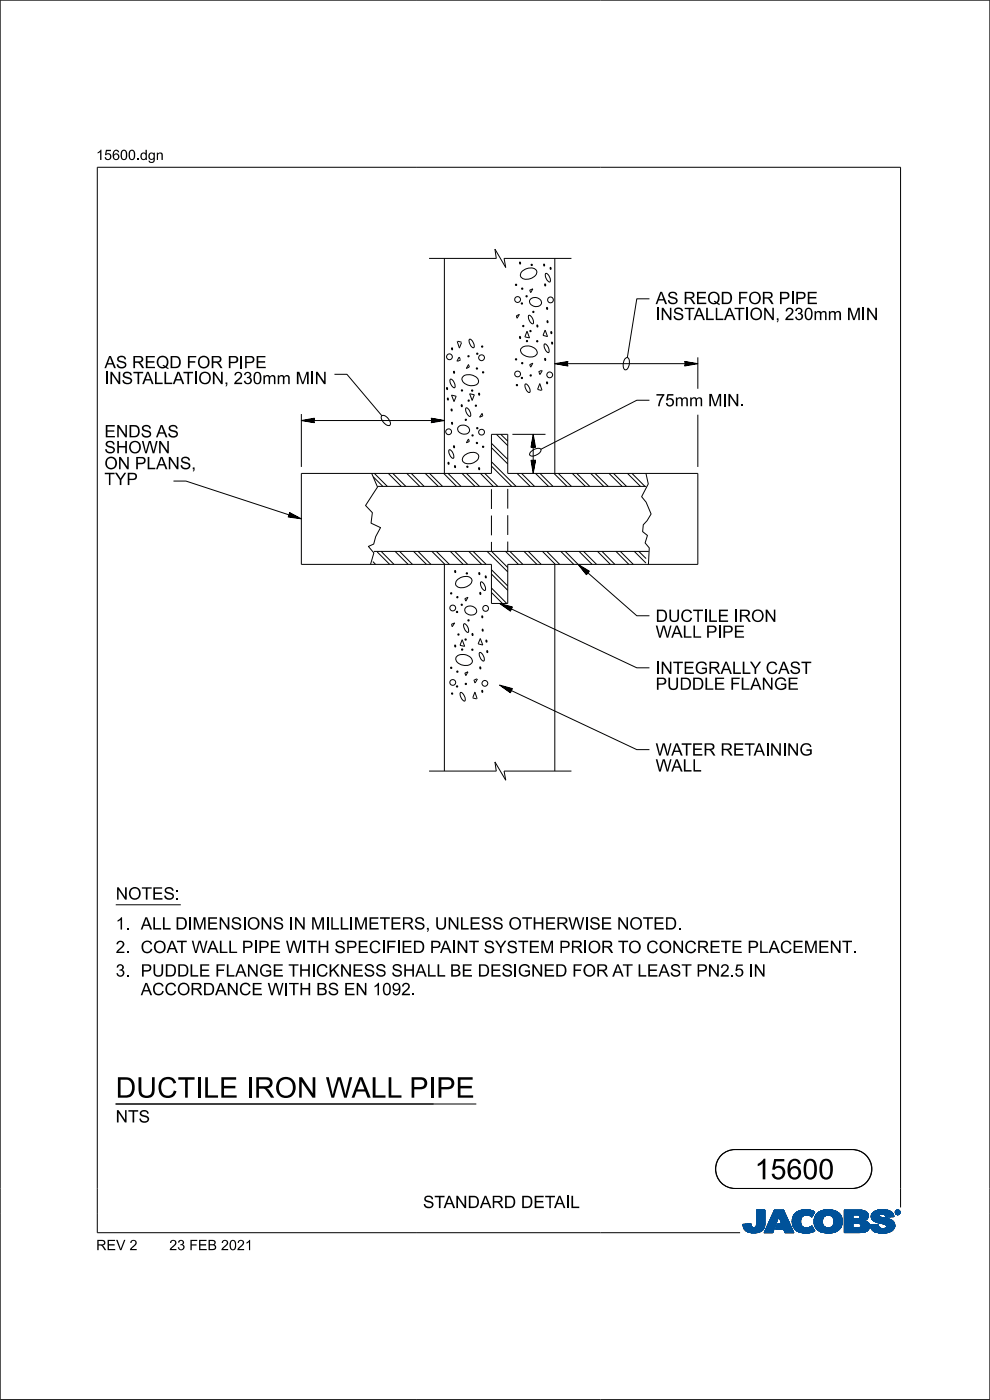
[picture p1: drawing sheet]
<svg xmlns="http://www.w3.org/2000/svg" width="210mm" height="297mm" viewBox="0 0 210 297" stroke-linecap="round" stroke-linejoin="round" font-family="sans-serif">
<defs><g id="words">
<g font-size="4.3">
<text x="24.5" y="232.9">DUCTILE IRON WALL PIPE</text>
<text x="160.1" y="250.2">15600</text>
</g>
<g font-size="2.6">
<text x="139.1" y="64.5">AS REQD FOR PIPE</text>
<text x="139.1" y="67.9">INSTALLATION, 230mm MIN</text>
<text x="22.1" y="81.5">INSTALLATION, 230mm MIN</text>
<text x="22.1" y="78.1">AS REQD FOR PIPE</text>
<text x="139.1" y="86.2">75mm MIN.</text>
<text x="22.1" y="92.8">ENDS AS</text>
<text x="22.1" y="99.5">ON PLANS,</text>
<text x="22.1" y="96.2">SHOWN</text>
<text x="22.1" y="102.9">TYP</text>
<text x="139.1" y="131.9">DUCTILE IRON</text>
<text x="139.1" y="135.3">WALL PIPE</text>
<text x="139.1" y="143">INTEGRALLY CAST</text>
<text x="139.1" y="146.3">PUDDLE FLANGE</text>
<text x="139.1" y="160.3">WATER RETAINING</text>
<text x="139.1" y="163.7">WALL</text>
<text x="24.5" y="190.8">NOTES:</text>
<text x="24.5" y="197.2">1. ALL DIMENSIONS IN MILLIMETERS, UNLESS OTHERWISE NOTED.</text>
<text x="24.5" y="202.2">2. COAT WALL PIPE WITH SPECIFIED PAINT SYSTEM PRIOR TO CONCRETE PLACEMENT.</text>
<text x="24.5" y="207.2">3. PUDDLE FLANGE THICKNESS SHALL BE DESIGNED FOR AT LEAST PN2.5 IN</text>
<text x="29.8" y="211.1">ACCORDANCE WITH BS EN 1092.</text>
<text x="24.5" y="238.1">NTS</text>
<text x="89.7" y="256.3">STANDARD DETAIL</text>
</g>
<g font-size="2.2">
<text x="20.4" y="33.9">15600.dgn</text>
<text x="20.4" y="265.2">REV 2</text>
<text x="36.3" y="265.2">23 FEB 2021</text>
</g>
</g></defs>
<g fill="none" stroke="#00529a" stroke-width=".21">
<path d="M157.6 259.7l.1 .7M157.6 259.7h1.7M157.6 259.8h1.7M157.6 259.9h1.7M157.6 260h1.7M159.2 259.6h.1M159.3 259.7h-1.3M159.3 259.6l-1.7 .1M159.3 259.6v.4M159.3 260l.2 .3M160.4 259.6h1.8M160.4 259.8h1.8"/>
<path d="M160.4 259.9h1.8M160.4 260h1.8M160.5 259.7h1.7M160.5 259.6l-.2 .6M160.5 256.7h1.7v2.7a1.9 1.9 0 0 1-2.2 2.1 1.96 1.96 0 0 1-2.4-1.8l1.7-.1a.61 .61 0 0 0 .6 .8 .61 .61 0 0 0 .6-.8zM160.5 256.7h1.7M160.5 256.8h1.7M160.5 256.9h1.7M160.5 257h1.7M160.5 257.1h1.7M160.5 257.2h1.7M160.5 257.3h1.7"/>
<path d="M160.5 257.4h1.7M160.5 257.5h1.7M160.5 257.6h1.7M160.5 257.7h1.7M160.5 257.8h1.7M160.5 257.9h1.7M160.5 258h1.7M160.5 258.1h1.7M160.5 258.2h1.7M160.5 258.3h1.7M160.5 258.4h1.7M160.5 258.5h1.7"/>
<path d="M160.5 258.6h1.7M160.5 258.6l1.7 .1M160.5 258.7h1.7M160.5 258.8h1.7M160.5 258.8l1.7 .1M160.5 258.9h1.7M160.5 258.9l1.7 .1M160.5 259h1.7M160.5 259l1.7 .1M160.5 259.1h1.7M160.5 259.1l1.7 .1M160.5 259.2h1.7"/>
<path d="M160.5 259.3h1.7M160.5 259.3h1.8M160.5 259.4h1.7M160.5 259.5h1.7M160.5 259.6h1.7M162.2 259.9v.3M162.2 259.4v.5M162.2 259.4v-2.7h-1.7v2.9M162.2 256.7l-1.7 .1M162.8 260h1.7M162.8 259.9h1.7M162.9 259.7h1.7"/>
<path d="M162.9 259.6h1.7M163 259.5h1.6M163 259.4h1.7M163.1 259.4h1.6M163.1 259.3h1.6M163.1 259.2h1.6M163.2 259.1h1.6M163.2 259h1.6M163.2 259h1.7M163.3 258.9h1.6M163.3 258.8h1.6M163.3 258.7h1.7"/>
<path d="M163.4 258.7h1.6M163.4 258.6h1.6M163.5 258.5h1.5M163.5 258.4h1.6M163.5 258.3h1.6M163.6 258.2h1.5M163.6 258.2h1.6M163.7 258.1h3.1M163.7 258h3.1M163.7 257.9h3.1M163.8 257.8h2.9M163.8 257.7h2.9"/>
<path d="M163.9 257.6h2.7M163.9 257.5h2.7M163.9 257.4h2.6M163.9 257.5h2.6M164 257.3h2.5M164 257.2h2.4M164.1 257.1h2.3M164.1 257h2.3M164.1 257h2.2M164.2 256.9h2.1M164.2 256.8h2.1M164.3 256.7h1.9l2.2 4.8h-1.9l-.3-.8h-1.7l.4-1h.9l-.6-1.7-1.3 3.5h-1.8z"/>
<path d="M164.3 256.7l-2.2 4.8h1.8l1.3-3.5 .6 1.7M164.5 260h-1.8M164.6 259.8h-1.8M164.7 259.5h-1.7M164.7 259.3h-1.6M164.8 260h2.9M164.8 259.9h2.9M164.9 259.8h2.7M164.9 259.9h2.7M164.9 258.9l-1.7 .1M164.9 259.7h2.7M164.9 259.7l-.4 1h3.5"/>
<path d="M165 258.6l-1.6 .1M165 258.5h-1.6M165.1 258.4h-1.6M165.1 258.3h-1.6M165.2 258.1h-1.6M165.2 258.1h1.7M165.3 258.2h1.6M165.3 258.3h1.6M165.3 258.4h1.7M165.4 258.4h1.6M165.4 258.5h1.6M165.5 258.6h1.6"/>
<path d="M165.5 258.6l1.6 .1M165.5 258.7h1.6M165.5 258.7l1.6 .1M165.5 258.8h1.6M165.5 258.8l1.7 .1M165.6 258.9h1.6M165.6 258.9l1.7 .1M165.6 259h1.7M165.6 259l1.7 .1M165.6 259.1h1.7M165.7 259.1l1.6 .1M165.7 259.2h1.7"/>
<path d="M165.7 259.3h1.7M165.7 259.4h1.7M165.8 259.4h1.7M165.8 259.5h1.7M165.8 259.6h1.7M166.2 256.7l2.2 4.8h-1.9l-.3-.8M166.2 256.7l-1.9 .1M166.4 257.1h-2.3M167.6 259.7h-2.7M168 258.7h1.9M168 258.8h1.9M168 258.9h1.8"/>
<path d="M168 259h1.8M168 259.1h1.8M168 259.1l1.8 .1M168 259.2h1.8M168 259.3h1.8M168 259.4h1.8M168.1 258.9l.1 1.1M168.1 258.6h1.8M168.1 258.7h1.8M168.1 259.4h1.7M168.1 259.5h1.8M168.1 258.4h1.9"/>
<path d="M168.1 258.5h1.8M168.1 259.6h1.8M168.1 259.7h1.8M168.1 259.9h1.8M168.2 259.9h1.8M168.2 260l.1 .4M168.2 260h1.8M168.2 258.3h1.8M168.2 258.1h2M168.2 258.2h1.9M168.3 258l-.2 .9M168.3 257.9h2.1"/>
<path d="M168.3 257.9h2.3M168.3 257.8h2.3M168.4 257.7h4.1M168.6 257.5h4M168.6 257.5a3.9 3.9 0 0 1 4.2-.4l-.6 1.1a1.41 1.41 0 0 0-2 0 1.41 1.41 0 0 0 .1 2 1.41 1.41 0 0 0 2-.1l.6 1a3.8 3.8 0 0 1-4.4-.5 2.62 2.62 0 0 1 .1-3.1zM168.7 257.5h3.9M168.8 257.3h3.9M168.9 257.2l-.6 .8M168.9 257.2h3.9M169 257.1h3.9M169.1 257.1h3.8M169.2 257h3.5"/>
<path d="M169.3 257h3.3M169.4 256.9h3M169.5 256.9h2.9M169.8 256.8h2.4M169.8 259.1l.1 .6M169.9 259.7l.1 .3M169.9 259.8h-1.8M170 258.4l-.2 .7M170 258.3h-1.9M170 256.7h.2M170.1 258.2l-.1 .2M170.1 258.2h-1.9"/>
<path d="M170.2 258.1h-2M170.3 256.7l-.7 .2-.7 .3M170.3 256.7h1.5M170.3 256.7h1.2M170.3 258h-2M171.5 256.7l-1.6 .1M171.5 256.7l1.3 .4-.6 1.1M171.5 256.7h-1.2M171.5 256.7l.6 .1M171.6 257.8h.8M171.8 257.9a1.61 1.61 0 0 0-1.7 .3M171.8 257.9l.4 .3"/>
<path d="M171.8 257.9h.6M171.9 257.9h.4M171.9 258h.4M172 258.1h.3M172.1 258.1h.2M172.2 258.1h.1M172.4 257.8h-4.1M172.5 257.7h-4.1M172.5 257.6h-4M172.6 257.6h-4.1M172.6 257.4h-3.9M172.7 259h1.7"/>
<path d="M172.7 259.3h1.8M172.7 259.3l1.7 .1M172.7 259.1l.1 .8M172.7 258.8h1.8M172.7 258.9h1.8M172.7 259.1h1.7M172.7 259.2h1.7M172.7 259.5h1.8M172.7 258.6h1.8M172.7 258.7h1.8M172.7 259.4h1.7M172.7 259.6h1.8"/>
<path d="M172.8 257.3h-4M172.8 259.9l.3 .6M172.8 259.7h1.7M172.8 258.4h1.8M172.8 258.5h1.8M172.8 259.7h1.8M172.8 259.8h1.8M172.8 259.9h1.8M172.8 260h1.8M172.8 257.2h-3.9M172.8 258.3h1.8M172.8 260h1.9"/>
<path d="M172.9 258.1l1.8 .1M172.9 258.1h1.9M172.9 258h2M173 257.9h2M173 257.8l-.2 .6-.1 .7M173 257.8h5.4M173 257.8h2.2M173 257.9h2.1M173.1 257.7h5.2M173.1 257.6h5.1M173.2 257.5h4.8M173.4 257.5h4.6"/>
<path d="M173.4 257.4a3.9 3.9 0 0 1 4.9 .4 2.46 2.46 0 0 1 .1 2.6 2.46 2.46 0 0 1-2.4 1.2 2.74 2.74 0 0 1-3.3-2 2.41 2.41 0 0 1 .7-2.2zM173.4 257.4h4.6M173.5 257.3h4.4M173.6 257.2l-.6 .6M173.6 257.2h4.1M173.6 257.2h4.2M173.7 257.1h3.9M173.8 257.1h3.8M173.9 257h3.5M174 257h3.4M174.1 256.9h3.1M174.2 256.9l-.6 .3"/>
<path d="M174.2 256.9h2.9M174.4 259h-1.7M174.4 256.8h.5M174.5 258.8l-1.8 .1M174.5 258.7l-1.8 .1M174.5 256.8h2.4M174.6 258.5h-1.9M174.6 258.4h-1.8M174.6 258.3h-1.8M174.7 258.2h-1.9M174.7 258.2a1.29 1.29 0 0 1 1.7-.2 1.29 1.29 0 0 1 .4 1.6 1.26 1.26 0 0 1-1.6 .8 1.26 1.26 0 0 1-.7-1.7zM174.8 258.1h-1.9"/>
<path d="M174.9 256.7h1.5M174.9 256.7l-.7 .2M174.9 256.8h2.1M175.3 256.7h1M175.6 256.7h-.7M175.6 256.7l1.4 .1M176.1 257.8h2.3M176.2 257.9h2.2M176.4 257.9h2M176.5 258.1h2M176.6 258.2h1.9M176.7 258.2h1.8"/>
<path d="M176.7 258.3h1.8M176.7 258.4h1.9M176.7 259.9h1.9M176.7 260h1.9M176.8 258.4h1.8M176.8 259.8h1.7M176.8 259.7h1.8M176.8 258.5h1.8M176.8 258.6h1.8M176.8 259.6h1.8M176.8 259.7h1.7M176.8 259.4h1.8"/>
<path d="M176.8 259.5h1.8M176.9 258.7h1.7M176.9 258.7l1.7 .1M176.9 258.8h1.7M176.9 258.9h1.7M176.9 259h1.7M176.9 259.1h1.7M176.9 259.2h1.8M176.9 259.3h1.8M176.9 259.3h1.7M176.9 259.4h1.7M177 256.8l.6 .3 .6 .5"/>
<path d="M178.2 257.6l.3 .5M178.4 258h-1.9M178.5 258.1l.2 1.1-.2 .8M178.5 260l-.2 .6M178.5 259.9h-1.7M178.5 260h-1.8M178.6 259.5h-1.8M179.1 256.7h3.5a1.26 1.26 0 0 1 1.5 1.7l-.8 .6a1.23 1.23 0 0 1 1.2 1.3 1.23 1.23 0 0 1-1.5 1.1l-3.9 .1zM179.1 256.8h3.9M179.1 259.7h1.8M179.1 256.8h4M179.1 256.9h4.2"/>
<path d="M179.1 256.9h4.4M179.1 257h4.5M179.1 257.1h4.7M179.1 257.2h4.8M179.1 257.2l4.8 .1M179.1 257.3h4.8M179.1 257.3h4.9M179.1 257.4h5M179.1 257.5h5M179.1 257.6h5.1M179.1 257.7h5.1M179.1 257.7h1.8"/>
<path d="M179.1 257.8h1.8M179.1 257.9h1.8M179.1 258h1.8M179.1 258.1h1.8M179.1 258.2h1.8M179.1 258.3h1.8M179.1 258.4h1.8M179.1 258.5h1.8M179.1 258.6h1.8M179.1 258.6h4.8M179.1 258.7h4.7M179.1 258.7h2.7"/>
<path d="M179.1 258.8h4.6M179.1 258.9h4.3M179.1 259h4.3M179.1 259l4.6 .1M179.1 259.1h4.6M179.1 259.1l4.8 .1M179.1 259.2h4.9M179.1 259.3h5M179.1 259.4h5M179.1 259.4h5.1M179.1 259.5h5.2M179.1 259.5h1.8"/>
<path d="M179.1 259.6h1.8M179.1 259.8h1.8M179.1 259.9h1.8M179.1 260h1.8M180.9 257.7h.8a.51 .51 0 0 1 .7 .4 .51 .51 0 0 1-.6 .5h-.9zM180.9 259.5h.9a.56 .56 0 0 1 .8 .5 .56 .56 0 0 1-.8 .5h-.9zM181.8 258.6h2.2M181.8 258.7h2M182 257.7h2.2M182.1 257.8h2.1M182.1 259.5h2.2M182.3 257.8h1.9"/>
<path d="M182.3 257.9h1.9M182.4 259.6h1.9M182.4 257.9h1.8M182.4 258h1.8M182.4 258.1h1.7M182.4 258.1h1.8M182.4 258.2h1.8M182.4 258.3h1.7M182.5 259.6h1.9M182.6 256.7h-3.5v4.8M182.6 259.7h1.8M182.6 256.7l.7 .2"/>
<path d="M182.6 259.8h1.8M182.7 259.9h1.7M182.7 260h1.7M182.7 260h1.8M183.3 256.9l.3 .1M183.6 257l.4 .4M183.6 258.8l-.3 .2 .6 .2M183.9 259.2l.2 .2M184 258.5h-1.9M184 258.5h-1.7M184 257.4l.1 .2M184.1 258.4h-1.8"/>
<path d="M184.1 258.3l-1.7 .1M184.1 258.3h-1.7M184.1 259.4l.3 .5v.6M184.1 258.2l-.5 .6M184.1 257.6v.6M184.2 258.1l-1.8 .1M184.6 259.9h1.7v.2M184.6 259.9v.2M184.6 260h1.7M184.8 258l.2 .7M184.8 258h1.7M184.8 258.1h1.7"/>
<path d="M184.8 258.1h1.8M184.8 258.2h1.9M184.8 257.8h1.7M184.8 257.8h1.6M184.8 258.3h2.2M184.8 258.3h2.6M184.8 258.4h2.8M184.9 257.7h1.6M184.9 258.2h1.9M184.9 258.4h3M184.9 257.6h1.8M184.9 258.5h3.2"/>
<path d="M184.9 258.5h3.4M184.9 257.5h4.6M184.9 258.6h3.6M185 257.5h4.4M185 258.6h3.2M185 258.7h3.8M185 258.7l4 .1M185 258.7l.6 .4M185 257.4h4.4M185.1 257.3h4.2M185.1 257.3a3.7 3.7 0 0 1 4.2 0l.3 .8-1.6 .1a.83 .83 0 0 0-.7-.6 .83 .83 0 0 0-.9 .3l.2 .3a5.5 5.5 0 0 1 3 1.1 1.68 1.68 0 0 1-1.9 2.3 2.68 2.68 0 0 1-3.1-1.4v-.3h1.7a.99 .99 0 0 0 .8 .7 .99 .99 0 0 0 1-.5 2.59 2.59 0 0 0-2-.7l-.2-.1a1.23 1.23 0 0 1-.8-2zM185.1 258.8h.8"/>
<path d="M185.1 257.2h4.2M185.1 258.8h.7M185.2 258.9h.6M185.2 257.2h4M185.2 258.9h4.1M185.3 257.1h3.8M185.3 257.1l-.4 .4-.1 .5M185.3 259h.4M185.4 259l4 .1M185.5 257h3.5M185.5 259.1h4M185.6 259.1l.5 .3"/>
<path d="M185.6 259.1l3.9 .1M185.6 256.9h2.5M185.7 259.9h.6M185.7 256.9h3.1M185.7 259h3.7M185.8 259.2h3.8M185.8 258.9h3.4M185.8 259.3h3.8M185.9 258.9h3.2M185.9 258.8h3.1M186 256.8h2.5M186 259.3h3.7"/>
<path d="M186.1 259.4l1.6 .3M186.1 259.4h3.6M186.2 256.7h.4a3.2 3.2 0 0 1 2.7 .6M186.2 256.7l-.9 .4M186.3 259.9h-1.7M186.4 256.7h1.4M186.4 259.4h3.3M186.4 257.9l.1 .1M186.4 257.9l-1.6 .1M186.4 257.9h-1.6M186.5 258v.1M186.5 259.5h3.3"/>
<path d="M186.5 258.1l.5 .2M186.6 257.7h-1.7M186.7 256.7h1M186.9 259.5h2.8M187 258.3l2 .5M187 259.6h2.8M187.1 257.6h-2.2M187.3 257.6h2.2M187.3 257.6l.4 .1 .3 .5M187.3 257.6h-.1a.55 .55 0 0 0-.8 .3M187.4 259.6h2.4M187.5 259.7h2.3"/>
<path d="M187.5 257.6h2M187.6 257.7h1.9M187.7 257.7h1.8M187.7 259.7h2.1M187.7 259.7l.4 .4M187.7 257.8h1.9M187.8 257.8h1.7M187.8 257.9h1.8M187.8 259.8h2M187.9 257.9h1.7M187.9 258h1.8M187.9 258l1.7 .1"/>
<path d="M187.9 258.1h1.7M187.9 259.9h1.9M188 258.2h.3M188 259.9h1.8M188 260h1.8M188.1 257h-2.6M188.2 256.9h.5M188.2 257h.7M188.2 258.6l.5 .1M188.5 256.8l-2.6 .1M189 258.8l.4 .2M189.3 257.3l.3 .8"/>
<path d="M189.3 257.3l-4.2 .1M189.4 259l.3 .5 .1 .7M189.6 258.1l-1.6 .1M189.9 257.1h.1M189.9 257.2h.1M189.9 257.3h.1M189.9 257h.1M190 257.4h.1M190 257.5h.1M190 256.9l.4-.2a.52 .52 0 0 0-.4 .5 .52 .52 0 0 0 .4 .5 .52 .52 0 0 1-.4-.8zM190 256.9l.4-.2-.3 .3-.1 .2 .2-.4-.2 .4 .1 .4-.2-.4zM190 257.5h.3"/>
<path d="M190 257.1h-.1M190 257.3v.1M190.1 257h-.2M190.1 256.9h.4M190.1 256.8h.1M190.1 256.9h-.1M190.1 257.6h.7M190.1 257.6h.6M190.2 257.5l.2 .2zM190.2 256.7l.5 .1M190.2 256.9h.4l-.1 .3 .2 .3-.3-.3-.2 .3zM190.2 256.7h.4"/>
<path d="M190.2 256.9h.4M190.2 257h.5M190.2 257h.1M190.2 257.1h.1M190.2 257.2h.4M190.2 257.2h.3M190.2 257.3h.1M190.2 257.4h.1M190.2 257.5h.1M190.3 256.7h.1M190.3 257l.3 .1h-.3zM190.4 257.7h.2"/>
<path d="M190.4 257.1h.2M190.4 256.7a.48 .48 0 0 1 .5 .5 .48 .48 0 0 1-.5 .4 .48 .48 0 0 0 .5-.4 .48 .48 0 0 0-.5-.5zM190.5 257.3h.1M190.5 257.4h.1M190.5 257.5h.2M190.6 257.1h.1M190.6 257h.1M190.6 256.8h.1M190.7 256.9h.1M190.7 256.9h.2M190.7 257.4h.2M190.7 257.5h.2"/>
<path d="M190.8 257h.1M190.8 257.5h-.1M190.8 257.3h.1M190.8 257.1h.1M190.9 257.1h.1M190.9 257.2h.1M190.9 257.3h-.1M157.6 260.1h1.7M157.7 260.1h1.7M157.7 260.2h1.7M157.7 260.2h1.8M157.7 260.3h1.8"/>
<path d="M157.7 260.3h1.9M157.7 260.4l.3 .5M157.7 260.4h1.9M157.7 260.4h4.4M157.8 260.5h4.3M157.8 260.6h4.2M157.8 260.7h4.2M157.9 260.7l4 .1M157.9 260.8h4M158 260.8h3.9M158 260.9l1.1 .6M158 260.9h3.7"/>
<path d="M158.2 261.1h3.5M158.2 261h3.5M158.3 261.1h3.3M158.3 261.2h3.2M158.4 261.2h3M158.5 261.3h2.9M158.6 261.3h1.9M158.7 261.4h2.4M159 261.4h1.8M159.1 261.5h1.7M160.3 260.2a.59 .59 0 0 1-.8 .1M160.3 260.3h1.9"/>
<path d="M160.4 260.2h1.8M160.4 260.1h1.8M160.6 261.3h.6M162.1 260.5a2.57 2.57 0 0 1-3 1M162.1 261.4h1.9M162.1 260.3h-1.9M162.1 260.4h-2M162.2 260.2l-.1 .3M162.2 260.2h-1.9M162.2 261.3h1.8M162.2 261.2h1.8M162.2 260.1h-1.8"/>
<path d="M162.2 261.1h1.8M162.3 261.1h1.8M162.3 261h1.8M162.3 260.9h1.8M162.4 260.8h1.8M162.4 260.8h1.7M162.4 260.7h1.8M162.5 260.7h1.7M162.5 260.6h1.8M162.5 260.5h1.8M162.6 260.5h1.7M162.6 260.4h1.7"/>
<path d="M162.6 260.3h1.8M162.7 260.2h1.7M162.7 260.1h1.8M163.9 261.4h-1.8M164 261.2h-1.8M164.3 260.6l-1.8 .1M164.3 260.4l-1.7 .1M164.4 260.3h-1.8M164.4 260.1h-1.7M164.5 260.6l3.5 .1M164.5 260.7l3.6 .1M164.6 260.6h3.4"/>
<path d="M164.6 260.5h3.3M164.6 260.4h3.3M164.7 260.3h3.2M164.7 260.2h3.1M164.7 260.1h3M164.7 260.1h3.1M166.3 260.8h1.8M166.3 260.9h1.8M166.3 260.9l1.9 .1M166.3 261h1.9M166.3 261.1h1.9M166.4 261.1h1.8"/>
<path d="M166.4 261.2h1.8M166.4 261.2h1.9M166.4 261.3h1.9M166.5 261.4h1.8M166.5 261.4h1.9M168.2 260.1h1.9M168.2 260.1l1.9 .1M168.3 260.2h2M168.3 260.3h2M168.3 260.3h2.1M168.3 260.4l.7 .7M168.3 260.4h2.2"/>
<path d="M168.4 260.4l2.5 .1M168.5 260.5h3.9M168.5 260.5h4M168.5 260.6h4M168.6 260.7h4M168.7 260.8h3.9M168.7 260.8h4M168.8 260.9h3.9M168.9 260.9h3.9M168.9 261h3.9M169 261.1l.8 .3M169 261.1h3.9"/>
<path d="M169.2 261.2h3.7M169.3 261.3h3.3M169.3 261.2h3.3M169.5 261.3h2.9M169.5 261.4h2.8M169.8 261.4h2.3M170 260a1.71 1.71 0 0 0 2.3 .1l.6 1M170 261.5h2M170.4 261.5h1.2M171 261.6h.4M171.3 260.5h1.1M171.7 260.4h.7"/>
<path d="M171.9 260.3h.4M172 260.2h.3M172.1 260.2h.2M172.2 260.1h.1M172.4 260.3h-.7M172.8 260.1h1.9M172.8 260.1h2M172.9 261.1a4.2 4.2 0 0 1-3.1 .3M172.9 260.2h1.9M172.9 260.2h2M172.9 260.3h2.1M172.9 260.3h2.2"/>
<path d="M173 260.4h2.2M173 260.4l2.4 .1M173.1 260.5a3.8 3.8 0 0 0 5.2 .1M173.1 260.5h5.2M173.1 260.6h5.1M173.2 260.7h5M173.4 260.8h4.6M173.4 260.9h4.5M173.5 260.9h4.4M173.6 261h4.2M173.6 261.1h4.1M173.7 261.1h4"/>
<path d="M173.8 261.2h3.8M173.9 261.2h3.5M174 261.3h3.4M174.1 261.3h3.2M174.2 261.4h2.9M174.4 261.4h2.5M174.7 261.5h2M175.1 261.5h1.3M176.2 260.4h2.2M176.4 260.3h2M176.6 260.2h1.9M176.6 260.1h1.9"/>
<path d="M178.1 260.7l-4.8 .1M178.3 260.4l-2.6 .1M178.4 260.3h-2.1M178.5 260.2h-2M178.5 260.1h-1.9M179.1 261.5h3.6M179.1 260.7h5.2M179.1 260.1h1.8M179.1 260.2h1.8M179.1 260.3h1.8M179.1 260.4h1.8M179.1 260.5h5.3"/>
<path d="M179.1 260.6h5.3M179.1 260.8h5.2M179.1 260.9h4.8M179.1 261h5M179.1 261.1h4.8M179.1 261.2h4.7M179.1 261.3h4.3M179.1 261.4h3.7M182 260.5h2.4M182.4 260.4h2M182.6 260.3h1.9M182.6 260.2h1.5"/>
<path d="M182.7 260.1h1.8M183.5 261.4h-4.4M183.7 261.3h-4.6M183.9 261.2h-4.8M184 260.9h.2M184 261.1h-4.9M184.1 260.9l-5 .1M184.2 260.2h.3M184.2 260.8l-5.1 .1M184.4 260.6l-5.3 .1M184.4 260.5l-5.3 .1M184.4 260.5a1.97 1.97 0 0 1-2.2 1"/>
<path d="M184.5 260.1h-1.9M184.5 260.2h-1.9M184.5 260.3h-2M184.6 260.1h1.7M184.6 260.1l.1 .3M184.6 260.1h1.8M184.6 260.2h1.8M184.6 260.3h1.9M184.7 260.4l.2 .4M184.7 260.4h1.8M184.7 260.5h1.9M184.7 260.5h2"/>
<path d="M184.7 260.5l2.1 .1M184.8 260.6h2.1M184.8 260.6h4.8M184.9 260.7h4.7M184.9 260.7h4.6M184.9 260.8l.6 .5M184.9 260.8h4.6M185 260.8l.7 .1M185 260.9h.7M185.1 261h4.2M185.1 261.1h4.1M185.2 261.1h4"/>
<path d="M185.2 261.2h3.9M185.4 261.2h3.6M185.5 261.3l1.5 .3M185.5 261.3h3.4M185.6 261.3h3.2M185.7 261.4h3M185.7 260.9h3.7M185.9 261.4h2.6M186.1 261.5h2.2M186.3 260.1a1.09 1.09 0 0 0 1.7 .2M186.4 261.5h1.5M187 261.6h.7"/>
<path d="M187.6 260.6h2.1M187.9 260.5h1.8M188 260.4h1.8M188 260.3h1.8M188.1 260.1h1.7M188.1 260.1l-.1 .2M188.1 260.2h1.7M188.9 261.3l-.9 .2-1 .1M189.4 260.9l-4.3 .1M189.4 260.8l-3.6 .1M189.7 260.5l-2 .1M189.7 260.4l-1.8 .1"/>
<path d="M189.8 260.2h-1.7M189.8 260.3h-1.8M189.8 260.2l-.4 .7-.5 .4"/>
<circle cx="190.4" cy="257.2" r=".51"/>
<circle cx="190.4" cy="257.2" r=".44"/>
</g>
<g fill="none" stroke="#000" stroke-width=".21">
<path d="M0 0h210v296.9h-210zM91 54.8h14.3l-.3-2 2.3 4-.4-2h14.3M94.3 54.8v45.6M110.2 55.7l.2-.1-.1 .4zM110.7 57.6a2.09 2.09 0 0 1 3.1-.1 1.94 1.94 0 0 1-2.3 1.7 .95 .95 0 0 1-1-.5 .95 .95 0 0 1 .2-1.1zM112.7 56.1h.2v.2h-.2zM115.3 56.1h.2v.3zM115.8 58a1.49 1.49 0 0 1 .8 1.8 1.49 1.49 0 0 1-.8-1.8zM116.7 56.8h.2l-.1 .3zM117.7 54.8v45.6M70.9 79.4h2.7l7.4 8.8M95.8 73.8l.2 .2-.1 .2-.1-.2z"/>
<path d="M96.3 78.7l.1 .2-.1 .3-.1-.2zM97 72.4l.4 1.4M97.1 72.4l.8 .2M97.4 75.8l-.5 .9M97.4 75.7l.2 .6M97.7 76.3l-.7 .4M97.9 72.7l-.5 1.2M98.2 79.9a2.22 2.22 0 0 1 3.3 .9 1.25 1.25 0 0 1-1.6 1 1.57 1.57 0 0 1-1.8-1.8zM99.3 75.5h.2v.2h-.2zM99.4 77.3l.2 .6-.7 .3zM99.6 72a1.47 1.47 0 0 1 .9 1.8 1.47 1.47 0 0 1-.9-1.8zM101 78.1h.2l.1 .2h-.2z"/>
<path d="M101.1 75l.2-.1v.2l-.1 .1zM102.2 73.4h.2v.2h-.2zM102.4 78.9h.2v.2h-.2zM109.4 60.3h.2v.2h-.2zM109.4 76.1h.2v.2h-.2zM109.5 67l.7-.3-.5 .8zM110.3 71.4l.1 .2-.1 .2-.1-.2zM110.6 64.3h.2v.2h-.2zM110.7 73.8a2.21 2.21 0 0 1 3.3 .9 1.55 1.55 0 0 1-2.4 .9 1.19 1.19 0 0 1-.9-1.8zM110.7 61.1h.2v.2l-.2 .1zM110.7 76.9h.2v.2l-.2 .1zM110.9 69.1l.2-.1v.2l-.2 .1z"/>
<path d="M111.6 62.8l.2-.1v.2l-.2 .1zM111.7 72.3h.2v.1l-.2 .1zM111.8 70.3l.5 1.4-1-.2zM112.2 66.9a1.45 1.45 0 0 1 .9 1.8 1.45 1.45 0 0 1-.9-1.8zM112.4 61.6l.6-.3-.4 .8zM112.4 77.4l.6-.4-.4 .9zM112.4 70.1h.2v.2h-.2zM112.5 79.6l.2-.1-.1 .3zM112.6 63.4a1.4 1.4 0 0 1 2.3 .9 1.36 1.36 0 0 1-1.5 .7 1.36 1.36 0 0 1-1.1-1.2zM113 66.1l.2-.1v.2l-.2 .1zM113.9 72.3h.1l.1 .2h-.2zM113.9 68.9l.2 .2-.1 .3-.1-.2z"/>
<path d="M114.3 78.9l.2 .6M114.9 78.6l-.7 .3M115 78.6l-.5 .8M115.5 76.1h.2v.4zM115.5 73a1.49 1.49 0 0 1 .9 1.8 1.49 1.49 0 0 1-.9-1.8zM115.6 60.2l.1 .2v.3l-.2-.2zM115.6 70l.5 1.4-.9-.2zM116 65.2l.2 .2-.1 .2-.2-.2zM116.1 68l.1 .2v.3l-.2-.2zM116.8 70.4h.2v.4zM117.1 72.6l.1 .2v.2l-.2-.2zM117.7 77.1h30.3"/>
<path d="M119.7 77.1h.4v.2l-.8-.2 .9-.1v.4l-1.4-.2 1.4-.3 .2 .7-2.1-.4 2.1-.4 .1 .8-2.8-.5 2.8-.4-.2 .4M132.5 76.2l.2-.2a.42 .42 0 0 1 .5-.1 .42 .42 0 0 1 .3 .4 2.08 2.08 0 0 1-.7 2.1l-.2 .1a1.67 1.67 0 0 1-.1-2.3zM137.8 63.4h-2.7l-2 12.5M145.4 77.1l-.2 .5 2.8-.5-2.8-.4 .1 .8 2.1-.4-2.1-.3 .2 .6 1.4-.3-1.4-.2v.4l.9-.2-.8-.1 .1 .2 .2-.1M148 75.8v6.7M63.9 87.8v11.3M63.9 89.2h30.4M66 89.2l.3-.1v.2l-.8-.1 .9-.2v.5l-1.3-.3 1.4-.2 .1 .6-2.1-.4 2.1-.3 .1 .8-2.8-.5 2.8-.5-.1 .5M81 88.2a1.67 1.67 0 0 1 1.7 2 1.67 1.67 0 0 1-1.7-2zM91.6 89.2l-.1 .5 2.8-.5-2.8-.5 .1 .9 2.1-.4-2.1-.4 .1 .6 1.4-.2-1.3-.3v.5l.8-.2-.8-.1 .1 .2 .3-.1M94.8 82.2l.1 .2v.3l-.2-.3zM95 84.4l.1 .2-.1 .3-.1-.2z"/>
<path d="M95 98.1h.2v.4zM95.3 95.4a1.47 1.47 0 0 1 .9 1.8 1.47 1.47 0 0 1-.9-1.8zM95.6 80.4a1.49 1.49 0 0 1 .8 1.9 1.49 1.49 0 0 1-.8-1.9zM95.7 86.8l.2 .2-.1 .2zM95.8 83.8l1 .3-.5 1.1zM95.8 89.6l.2 .2-.1 .2-.1-.2zM96.3 94.5l.1 .3-.1 .2-.1-.2zM96.4 98.8h.2v.4zM97.3 90.5a1.37 1.37 0 0 1 2.3 .9 1.34 1.34 0 0 1-1.5 .7 1.34 1.34 0 0 1-1-1.2zM97.9 82.7h.2v.2h-.2zM97.9 85.8l.2 .2-.1 .3-.2-.2zM98.6 96.6a2.04 2.04 0 0 1 2.9 0 1.92 1.92 0 0 1-2.3 1.8 .96 .96 0 0 1-1.1-.7 .96 .96 0 0 1 .5-1.1z"/>
<path d="M98.7 89l.2-.1v.2l-.2 .1zM98.9 86.5a1.47 1.47 0 0 1 .8 1.8 1.47 1.47 0 0 1-.8-1.8zM99 98.9h.2l.1 .2h-.2zM99.3 84.9h.2v.2h-.2zM99.4 93.1l.2 .6-.7 .2zM99.6 83.5l1 .2-.4 1.2zM100 82.8l.3-.1v.3h-.2zM100.1 92.3h.2l.1 .2h-.2zM100.8 86l.2-.1 .1 .2-.2 .1zM101 93.9h.2l.1 .2h-.2zM101.1 90.7h.2v.2l-.1 .1zM101.5 99.3h.2v.4z"/>
<path d="M101.5 83.5l.2-.1v.5zM102.3 87.7l.1 .5-.7 .3zM102.4 94.7h.2v.2h-.2zM104.2 94l3.5 3.5M104.2 95l3.5 3.4M104.2 98l5.3 5.2M104.2 98.9l4.3 4.3M105.3 92.1l2.4 2.4M106.2 92.1l1.5 1.5M108.7 92.1h7M109.5 81.6h.2l.1 .2h-.2zM110.6 80.1h.2v.2h-.2z"/>
<path d="M111.5 81.5a1.47 1.47 0 0 1 .8 1.8 1.43 1.43 0 0 1-.8-1.8zM112.6 94.9h1l-.5-2.8-.5 2.8 .9-.1-.4-2.1-.4 2.1 .6-.1-.2-1.5-.2 1.4h.4l-.2-.8v1.1M112.7 95.7a1.63 1.63 0 0 1 2-.4 1.74 1.74 0 0 1-2.2 1.4 .55 .55 0 0 1 .2-1zM113.1 97.6v.8v-.3l.1-.1-.1 .8-.1-.8 .4-.1-.3 1.4-.2-1.4 .6-.1-.4 2-.4-2 .9-.2-.5 2.8-.5-2.8h1M113.1 92.1v8.1M114 82.6l.9 .2M114.5 81.3l-.4 1.2M114.5 81.4l.5 1.4M115.9 81.1l.3 .1-.1 .3zM137.8 84.9h-2.7l-20.4 10.4M148 88v11.1M36.8 102.1h2.6l22.5 7.3h-.2v-.2l.7 .4-.9-.1 .1-.5 1.3 .7-1.5-.2 .1-.6 1.9 1-2.1-.3 .2-.8 2.4 1.3-2.8-.4 .4-.9"/>
<path d="M63.9 100.4h40.3v-8.3h3.5v8.3h40.3v19.3h-40.3v8.3h-3.5v-8.3h-40.3zM78.8 100.4l1.3 2.9-2.6 3.9 1.5 1.6-.3 2.2 2 .9-1 1.9-.4 1.6-1.2 .5 1.2 1.4-.7 2.4M79.1 119.1l.6 .6M79.2 101.1l2 2.1M79.3 117h58.3M79.4 100.4l2.8 2.8M80 117.1l2.7 2.6M80.1 103.2h57M80.8 116.9l2.8 2.8M82.3 100.4l2.8 2.8M83.3 100.4l2.8 2.8M83.8 116.9l2.8 2.8"/>
<path d="M84.7 116.9l2.8 2.8M86.3 100.4l2.7 2.8M87.2 100.4l2.8 2.8M87.7 116.9l2.8 2.8M88.7 116.9l2.7 2.8M90.2 100.4l2.8 2.8M91.1 100.4l2.8 2.8M91.6 116.9l2.8 2.8M92.5 116.9l2.8 2.8M94.1 100.4l2.7 2.8M94.3 119.7v43.9M95 100.4l2.8 2.8"/>
<path d="M95.5 116.9l2.7 2.8M96.4 116.9l2.8 2.8M98 100.4l2.8 2.8M98.9 100.4l2.8 2.8M99.4 116.9l2.8 2.8M100.3 116.9l2.8 2.8M101.9 100.4l2.7 2.8M102.8 100.4l2.8 2.8M103.3 116.9l4.4 4.4M104.2 116.9l3.5 3.5M107.2 116.9l2.8 2.8M108.1 116.9l2.8 2.8"/>
<path d="M109.7 100.4l2.8 2.8M110.6 100.4l2.8 2.8M111.1 116.9l2.8 2.8M112 116.9l2.8 2.8M113.6 100.4l2.7 2.8M114.5 100.4l2.8 2.8M115 116.9l2.8 2.8M116 116.9l2.7 2.8M117.5 100.4l2.8 2.8M117.7 119.7v43.9M118.4 100.4l2.8 2.8M118.9 116.9l2.8 2.8"/>
<path d="M119.9 116.9l2.7 2.8M121.4 100.4l2.8 2.8M122.3 100.4l2.8 2.8M122.8 116.9l2.8 2.8M123.8 116.9l2.7 2.8M125.3 100.4l2.8 2.8M126.2 100.4l2.8 2.8M126.7 116.9l2.8 2.8M127.7 116.9l2.7 2.8M129.2 100.4l2.8 2.8M130.1 100.4l2.8 2.8M130.6 116.9l2.8 2.8"/>
<path d="M131.6 116.9l2.7 2.8M133.1 100.4l2.8 2.8M134.1 100.4l2.7 2.8M134.5 116.9l2.5 2.5M135.5 116.9l1.6 1.6M137 100.4l.5 2.3-1.4 2.7 1 1.1 1 2.5-.8 1.5-.8 .8-.2 1.5 1 .8-.5 1.6 .9 1-.2 3.5M95.6 125.8h.2v.2h-.2zM95.8 132.4l.6-.3-.5 .9zM96.4 121.1h.2v.4zM96.4 136.9h.2v.4zM96.8 129.7h.2l.1 .2h-.2zM96.9 139.2a2.2 2.2 0 0 1 3.3 1 1.57 1.57 0 0 1-2.4 .8 1.2 1.2 0 0 1-.9-1.8z"/>
<path d="M96.9 123.1a2.06 2.06 0 0 1 3.2-.2 1.94 1.94 0 0 1-2.4 1.8 .93 .93 0 0 1-1-.5 .93 .93 0 0 1 .2-1.1zM96.9 126.6h.2v.2h-.2zM97.1 134.5h.2l.1 .2h-.2zM97.8 128.2h.2l.1 .2h-.2zM97.9 137.7h.2v.2h-.2zM98 135.7l.6 1.4-1-.2zM98.5 132.3a1.49 1.49 0 0 1 .8 1.9 1.49 1.49 0 0 1-.8-1.9zM98.6 127l.7-.3-.5 .8zM98.6 135.6h.2l.1 .2h-.2zM98.8 128.8a1.4 1.4 0 0 1 2.3 1 1.34 1.34 0 0 1-1.4 .7 1.34 1.34 0 0 1-1.1-1.2zM98.9 121.5h.2l.1 .2h-.2zM99.3 131.5h.2l-.1 .3z"/>
<path d="M100.1 137.7h.2v.2h-.2zM100.2 134.4l.1 .2v.2l-.2-.2zM101.6 121.5h.1v.4zM101.8 138.4a1.47 1.47 0 0 1 .8 1.8 1.47 1.47 0 0 1-.8-1.8zM101.8 125.7l.2 .2-.1 .2-.1-.2zM101.9 135.5l.5 1.3-1-.2zM102 123.4a1.49 1.49 0 0 1 .9 1.9 1.49 1.49 0 0 1-.9-1.9zM102.3 130.6l.1 .2-.1 .3-.1-.2zM102.3 133.5l.2 .2-.1 .2-.1-.2zM102.9 122.2h.2v.4zM103.2 135.8l.1 .2-.1 .2-.1-.2zM103.3 138l.2 .2-.1 .3-.1-.2z"/>
<path d="M104.2 120.9l3.5 3.4M104.2 121.8l3.5 3.4M104.2 125.7l2.3 2.3M104.2 124.7l3.3 3.3M108.3 129.6l.4-.8-2.7-.8 2.3 1.6 .2-.8-2-.5 1.7 1.2 .2-.6-1.4-.4 1.1 .8 .2-.4-.9-.2 .7 .4v-.2h-.3l27.3 12.8h2.7M124.4 121.9l.6-.7-2.4-1.5 1.8 2.2 .4-.7-1.8-1.1 1.4 1.7 .3-.6-1.3-.7 .9 1.1 .3-.4-.8-.4 11.3 9.8h2.7M95.6 141.6h.2v.2h-.2zM95.8 147h.2v.2l-.2 .1zM96.8 145.5h.2l.1 .2h-.2zM96.9 142.4h.2v.2h-.2zM97.7 146.9a1.49 1.49 0 0 1 .9 1.8 1.49 1.49 0 0 1-.9-1.8zM98.6 142.8l.7-.3-.5 .8z"/>
<path d="M98.7 145h.2v.2h-.2zM100.3 148.1l.8 .2M100.6 144.4l.2 .5M100.8 146.8l-.5 1.2M100.8 146.9l.4 1.3M101.1 144l-.6 .4M101.3 144l-.5 .9M101.8 141.5l.2 .2-.1 .2-.1-.2zM102.3 146.4l.1 .2-.1 .3-.1-.2zM108.3 147l.4-.9-2.7-.8 2.3 1.7 .2-.8-2-.6 1.7 1.3 .2-.7-1.4-.4 1.1 .8 .2-.3-.9-.3 .7 .5v-.2l-.3-.1 27.3 12.8h2.7M91 163.6h14.3l-.3-2 2.3 3.9-.4-1.9h14.3M24.6 191.9h13.7"/>
<path d="M24.5 234.2h76.5M153 245.1l1.3-.9 1.6-.3h24.9a4.1 4.1 0 0 1 4.2 4.1 4.1 4.1 0 0 1-4.2 4.1h-24.9a4.1 4.1 0 0 1-3.8-2.5 4.1 4.1 0 0 1 .9-4.5zM156 243.9a4.1 4.1 0 0 0-4.2 4.1 4.1 4.1 0 0 0 4.2 4.1M180.7 243.9a4.1 4.1 0 0 1 4.2 4.1 4.1 4.1 0 0 1-4.2 4.1M191 256.1v-220.6h-170.4v226h136.4"/>
<circle cx="95.3" cy="75.7" r=".62"/>
<circle cx="102.1" cy="75.9" r=".61"/>
<circle cx="109.8" cy="63.5" r=".62"/>
<circle cx="109.8" cy="79.3" r=".61"/>
<circle cx="116.6" cy="79.5" r=".62"/>
<circle cx="116.8" cy="63.6" r=".61"/>
<circle cx="95.2" cy="91.6" r=".61"/>
<circle cx="102.1" cy="91.7" r=".61"/>
<circle cx="96" cy="129" r=".62"/>
<circle cx="103" cy="129.1" r=".61"/>
<circle cx="96" cy="144.8" r=".61"/>
<circle cx="102.9" cy="145" r=".61"/>
</g>
<path d="M104.2 103.8v13.1M107.7 103.7v13.2" fill="none" stroke="#000" stroke-width=".21" stroke-dasharray="4.2 1.4" stroke-linecap="butt"/>
<use href="#words"/>
</svg>
